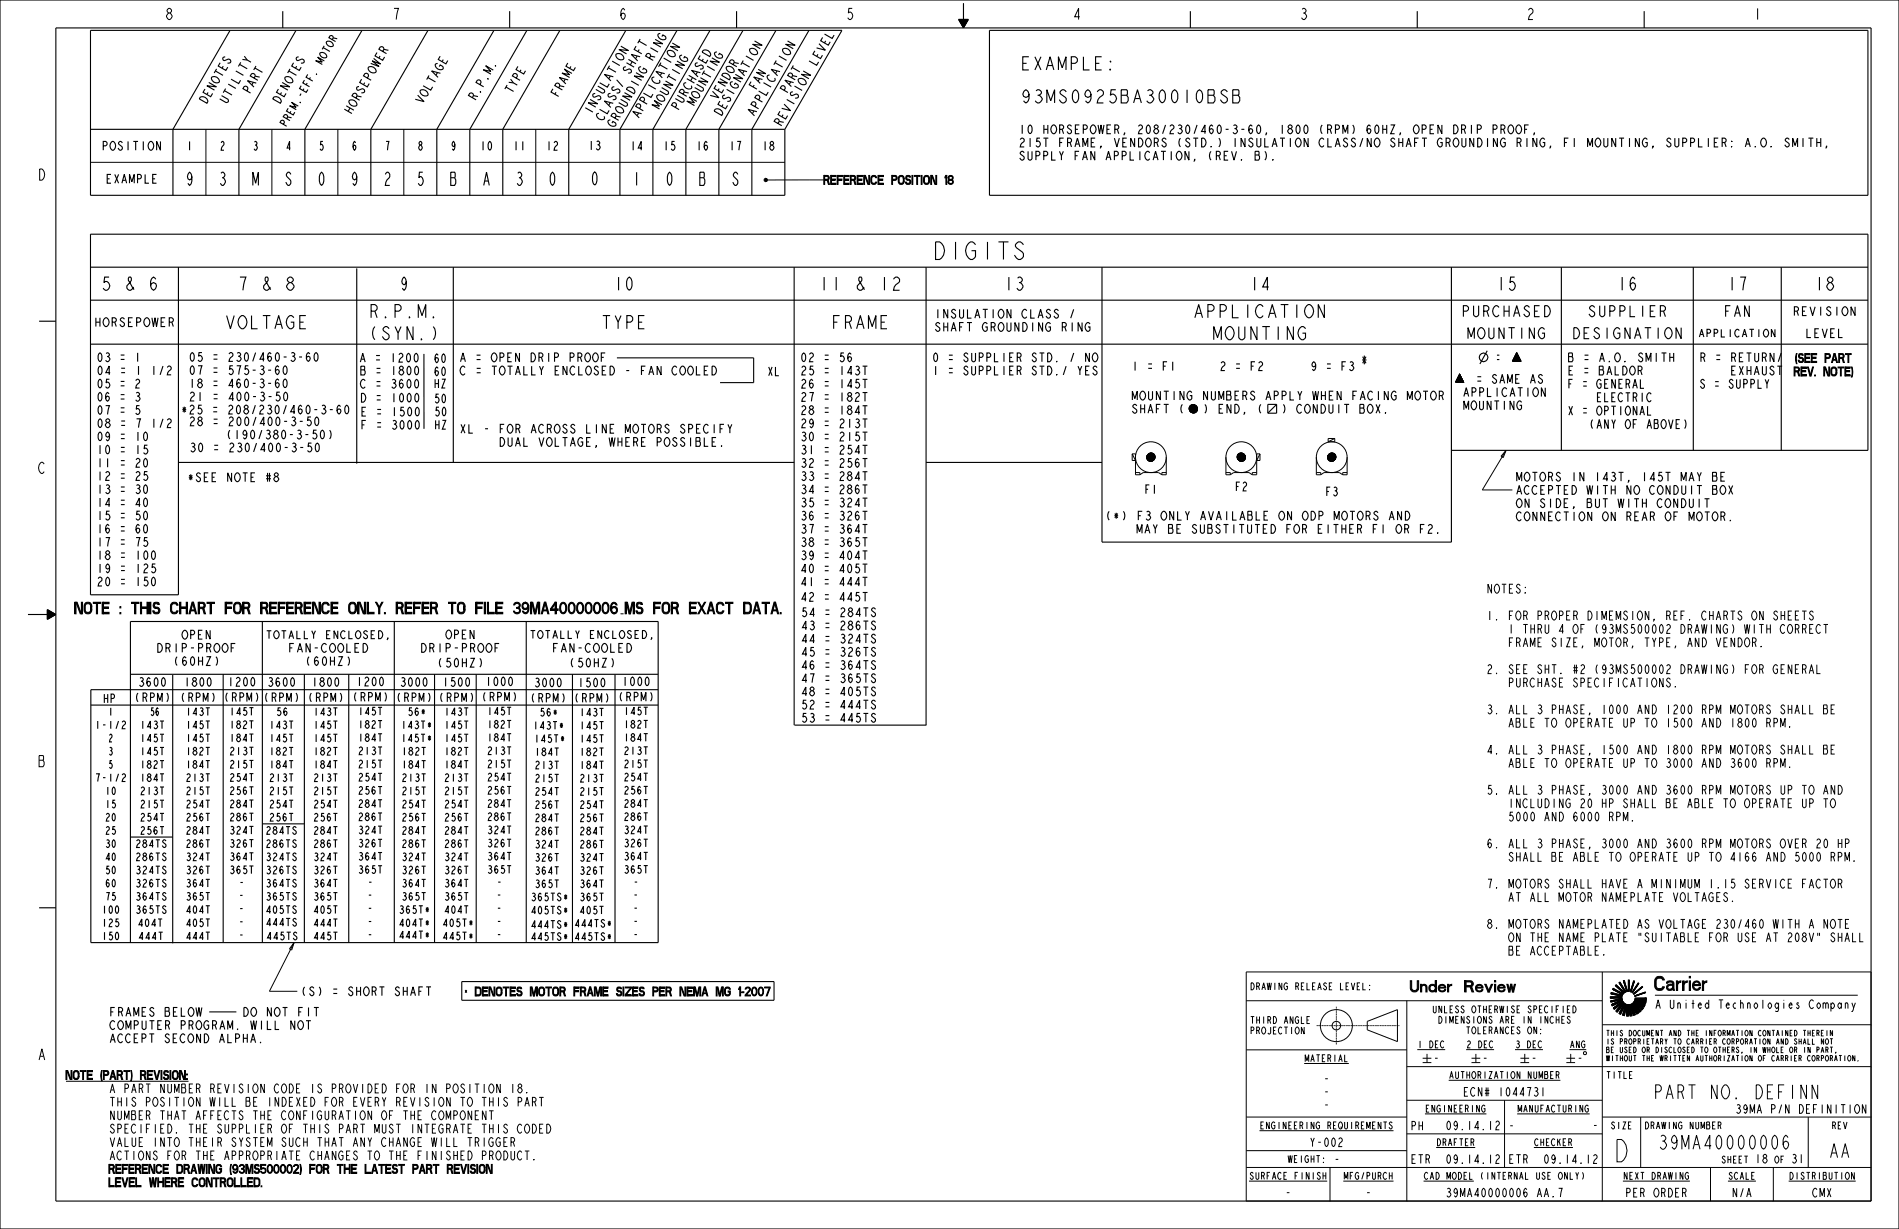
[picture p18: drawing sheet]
<svg xmlns="http://www.w3.org/2000/svg" width="864mm" height="559mm" viewBox="0 0 864 559" stroke-linecap="round" stroke-linejoin="round" font-family="sans-serif">
<defs><g id="words">
<text font-size="13.2" x="733" y="528">D</text>
<text font-size="10.4" x="424" y="118">DIGITS</text>
<g font-size="8.3">
<text x="752" y="450">Carrier</text>
<text x="753" y="500">PART NO. DEFINN</text>
<text x="755" y="523">39MA40000006</text>
<text x="832" y="526">AA</text>
</g>
<g font-size="7.8">
<text x="464" y="32">EXAMPLE:</text>
<text x="464" y="47">93MS0925BA30010BSB</text>
<text x="84" y="84">9</text>
<text x="99" y="84">3</text>
<text x="114" y="84">M</text>
<text x="129" y="84">S</text>
<text x="144" y="84">0</text>
<text x="159" y="84">9</text>
<text x="174" y="84">2</text>
<text x="189" y="84">5</text>
<text x="204" y="84">B</text>
<text x="219" y="84">A</text>
<text x="234" y="84">3</text>
<text x="249" y="84">0</text>
<text x="268" y="84">0</text>
<text x="288" y="84">1</text>
<text x="303" y="84">0</text>
<text x="318" y="84">B</text>
<text x="333" y="84">S</text>
<text x="46" y="132">5 &amp; 6</text>
<text x="108" y="132">7 &amp; 8</text>
<text x="182" y="132">9</text>
<text x="279" y="132">10</text>
<text x="372" y="132">11 &amp; 12</text>
<text x="456" y="132">13</text>
<text x="568" y="132">14</text>
<text x="680" y="132">15</text>
<text x="735" y="132">16</text>
<text x="785" y="132">17</text>
<text x="825" y="132">18</text>
<text x="102" y="149">VOLTAGE</text>
<text x="167" y="144">R.P.M.</text>
<text x="273" y="149">TYPE</text>
<text x="378" y="149">FRAME</text>
<text x="542" y="144">APPLICATION</text>
<text x="167" y="154">(SYN.)</text>
<text x="551" y="154">MOUNTING</text>
<text x="618" y="167">*</text>
</g>
<g font-size="6.8">
<text x="34" y="279">NOTE : THIS CHART FOR REFERENCE ONLY. REFER TO FILE 39MA40000006_MS FOR EXACT</text>
<text x="338" y="279">DATA.</text>
</g>
<g font-size="6.6">
<text x="75" y="9">8</text>
<text x="178" y="9">7</text>
<text x="281" y="9">6</text>
<text x="385" y="9">5</text>
<text x="488" y="9">4</text>
<text x="591" y="9">3</text>
<text x="694" y="9">2</text>
<text x="797" y="9">1</text>
<text x="17" y="82">D</text>
<text x="17" y="215">C</text>
<text x="17" y="349">B</text>
<text x="641" y="451">Under</text>
<text x="671" y="451">Review</text>
<text x="17" y="482">A</text>
</g>
<g font-size="6.5">
<text x="664" y="144">PURCHASED</text>
<text x="722" y="144">SUPPLIER</text>
<text x="784" y="144">FAN</text>
<text x="667" y="154">MOUNTING</text>
<text x="715" y="154">DESIGNATION</text>
</g>
<g font-size="5.3">
<text x="375" y="84">REFERENCE POSITION 18</text>
<text x="815" y="165">(SEE PART</text>
<text x="814" y="171">REV. NOTE)</text>
<text x="713" y="177">F = GENERAL</text>
<text x="773" y="177">S = SUPPLY</text>
<text x="725" y="183">ELECTRIC</text>
<text x="713" y="189">X = OPTIONAL</text>
<text x="722" y="195">(ANY OF ABOVE)</text>
<text x="676" y="270">NOTES:</text>
<text x="676" y="282">1. FOR PROPER DIMEMSION, REF. CHARTS ON SHEETS</text>
<text x="685" y="288">1 THRU 4 OF (93MS500002 DRAWING) WITH CORRECT</text>
<text x="685" y="294">FRAME SIZE, MOTOR, TYPE, AND VENDOR.</text>
<text x="676" y="306">2. SEE SHT. #2 (93MS500002 DRAWING) FOR GENERAL</text>
<text x="685" y="312">PURCHASE SPECIFICATIONS.</text>
<text x="676" y="325">3. ALL 3 PHASE, 1000 AND 1200 RPM MOTORS SHALL BE</text>
<text x="685" y="331">ABLE TO OPERATE UP TO 1500 AND 1800 RPM.</text>
<text x="676" y="343">4. ALL 3 PHASE, 1500 AND 1800 RPM MOTORS SHALL BE</text>
<text x="685" y="349">ABLE TO OPERATE UP TO 3000 AND 3600 RPM.</text>
<text x="676" y="361">5. ALL 3 PHASE, 3000 AND 3600 RPM MOTORS UP TO AND</text>
<text x="685" y="367">INCLUDING 20 HP SHALL BE ABLE TO OPERATE UP TO</text>
<text x="685" y="373">5000 AND 6000 RPM.</text>
<text x="676" y="386">6. ALL 3 PHASE, 3000 AND 3600 RPM MOTORS OVER 20 HP</text>
<text x="685" y="392">SHALL BE ABLE TO OPERATE UP TO 4166 AND 5000 RPM.</text>
<text x="676" y="404">7. MOTORS SHALL HAVE A MINIMUM 1.15 SERVICE FACTOR</text>
<text x="685" y="410">AT ALL MOTOR NAMEPLATE VOLTAGES.</text>
<text x="676" y="422">8. MOTORS NAMEPLATED AS VOLTAGE 230/460 WITH A NOTE</text>
<text x="685" y="428">ON THE NAME PLATE &quot;SUITABLE FOR USE AT 208V&quot; SHALL</text>
<text x="685" y="434">BE ACCEPTABLE.</text>
<text x="212" y="453">* DENOTES MOTOR FRAME SIZES PER NEMA MG 1-2007</text>
<text x="30" y="491">NOTE (PART) REVISION:</text>
<text x="49" y="497">A PART NUMBER REVISION CODE IS PROVIDED FOR IN POSITION 18.</text>
<text x="49" y="503">THIS POSITION WILL BE INDEXED FOR EVERY REVISION TO THIS PART</text>
<text x="49" y="509">NUMBER THAT AFFECTS THE CONFIGURATION OF THE COMPONENT</text>
<text x="49" y="515">SPECIFIED. THE SUPPLIER OF THIS PART MUST INTEGRATE THIS CODED</text>
<text x="49" y="521">VALUE INTO THEIR SYSTEM SUCH THAT ANY CHANGE WILL TRIGGER</text>
<text x="49" y="527">ACTIONS FOR THE APPROPRIATE CHANGES TO THE FINISHED PRODUCT.</text>
<text x="49" y="534">REFERENCE DRAWING (93MS500002) FOR THE LATEST PART REVISION</text>
<text x="49" y="540">LEVEL WHERE CONTROLLED.</text>
</g>
<g font-size="5.2">
<text x="296" y="29" transform="rotate(-60 296 29)">RING</text>
<text x="286" y="35" transform="rotate(-60 286 35)">SHAFT</text>
<text x="371" y="31" transform="rotate(-60 371 31)">LEVEL</text>
<text x="344" y="41" transform="rotate(-60 344 41)">FAN</text>
<text x="94" y="48" transform="rotate(-60 94 48)">DENOTES</text>
<text x="103" y="48" transform="rotate(-60 103 48)">UTILITY</text>
<text x="114" y="43" transform="rotate(-60 114 43)">PART</text>
<text x="127" y="48" transform="rotate(-60 127 48)">DENOTES</text>
<text x="192" y="48" transform="rotate(-60 192 48)">VOLTAGE</text>
<text x="216" y="46" transform="rotate(-60 216 46)">R.P.M.</text>
<text x="233" y="43" transform="rotate(-60 233 43)">TYPE</text>
<text x="254" y="45" transform="rotate(-60 254 45)">FRAME</text>
<text x="326" y="46" transform="rotate(-60 326 46)">VENDOR</text>
<text x="358" y="43" transform="rotate(-60 358 43)">PART</text>
<text x="160" y="52" transform="rotate(-60 160 52)">HORSEPOWER</text>
<text x="269" y="52" transform="rotate(-60 269 52)">INSULATION</text>
<text x="300" y="50" transform="rotate(-60 300 50)">MOUNTING</text>
<text x="315" y="49" transform="rotate(-60 315 49)">MOUNTING</text>
<text x="328" y="53" transform="rotate(-60 328 53)">DESIGNATION</text>
<text x="343" y="53" transform="rotate(-60 343 53)">APPLICATION</text>
<text x="274" y="55" transform="rotate(-60 274 55)">CLASS/</text>
<text x="279" y="58" transform="rotate(-60 279 58)">GROUNDING</text>
<text x="355" y="58" transform="rotate(-60 355 58)">REVISION</text>
<text x="463" y="61">10 HORSEPOWER, 208/230/460-3-60, 1800 (RPM) 60HZ, OPEN DRIP PROOF,</text>
<text x="46" y="68">POSITION</text>
<text x="85" y="68">1</text>
<text x="100" y="68">2</text>
<text x="115" y="68">3</text>
<text x="130" y="68">4</text>
<text x="145" y="68">5</text>
<text x="160" y="68">6</text>
<text x="175" y="68">7</text>
<text x="190" y="68">8</text>
<text x="205" y="68">9</text>
<text x="218" y="68">10</text>
<text x="233" y="68">11</text>
<text x="248" y="68">12</text>
<text x="267" y="68">13</text>
<text x="286" y="68">14</text>
<text x="301" y="68">15</text>
<text x="316" y="68">16</text>
<text x="331" y="68">17</text>
<text x="346" y="68">18</text>
<text x="463" y="67">215T FRAME, VENDORS (STD.) INSULATION CLASS/NO SHAFT GROUNDING RING, F1</text>
<text x="721" y="67">MOUNTING, SUPPLIER: A.O. SMITH,</text>
<text x="463" y="73">SUPPLY FAN APPLICATION, (REV. B).</text>
<text x="48" y="83">EXAMPLE</text>
<text x="815" y="143">REVISION</text>
<text x="43" y="148">HORSEPOWER</text>
<text x="425" y="145">INSULATION CLASS /</text>
<text x="425" y="151">SHAFT GROUNDING RING</text>
<text x="821" y="153">LEVEL</text>
<text x="44" y="164">03 = 1</text>
<text x="86" y="164">05 = 230/460-3-60</text>
<text x="163" y="165">A = 1200</text>
<text x="197" y="165">60</text>
<text x="209" y="164">A = OPEN DRIP PROOF</text>
<text x="364" y="164">02 = 56</text>
<text x="424" y="164">0 = SUPPLIER STD. / NO</text>
<text x="680" y="164">=</text>
<text x="713" y="164">B = A.O. SMITH</text>
<text x="773" y="164">R = RETURN/</text>
<text x="44" y="170">04 = 1 1/2</text>
<text x="86" y="170">07 = 575-3-60</text>
<text x="163" y="171">B = 1800</text>
<text x="197" y="171">60</text>
<text x="209" y="170">C = TOTALLY ENCLOSED - FAN COOLED</text>
<text x="349" y="171">XL</text>
<text x="364" y="170">25 = 143T</text>
<text x="424" y="170">1 = SUPPLIER STD./ YES</text>
<text x="514" y="168">1 = F1</text>
<text x="554" y="168">2 = F2</text>
<text x="596" y="168">9 = F3</text>
<text x="713" y="170">E = BALDOR</text>
<text x="786" y="170">EXHAUST</text>
<text x="44" y="176">05 = 2</text>
<text x="86" y="176">18 = 460-3-60</text>
<text x="163" y="177">C = 3600</text>
<text x="197" y="176">HZ</text>
<text x="364" y="176">26 = 145T</text>
<text x="671" y="174">= SAME AS</text>
<text x="44" y="182">06 = 3</text>
<text x="86" y="182">21 = 400-3-50</text>
<text x="164" y="183">D = 1000</text>
<text x="197" y="183">50</text>
<text x="364" y="182">27 = 182T</text>
<text x="514" y="182">MOUNTING NUMBERS APPLY WHEN FACING M</text>
<text x="643" y="182">OTOR</text>
<text x="665" y="180">APPLICATION</text>
<text x="44" y="188">07 = 5</text>
<text x="82" y="188">*25 = 208/230/460-3-60</text>
<text x="164" y="189">E = 1500</text>
<text x="197" y="189">50</text>
<text x="364" y="188">28 = 184T</text>
<text x="514" y="188">SHAFT (</text>
<text x="546" y="188">) END, (</text>
<text x="580" y="188">) CONDUIT BOX.</text>
<text x="665" y="186">MOUNTING</text>
<text x="44" y="194">08 = 7 1/2</text>
<text x="86" y="194">28 = 200/400-3-50</text>
<text x="164" y="195">F = 3000</text>
<text x="197" y="195">HZ</text>
<text x="209" y="197">XL - FOR ACROSS LINE MOTORS SPECIFY</text>
<text x="364" y="194">29 = 213T</text>
<text x="44" y="200">09 = 10</text>
<text x="103" y="200">(190/380-3-50)</text>
<text x="226" y="203">DUAL VOLTAGE, WHERE POSSIBLE.</text>
<text x="364" y="200">30 = 215T</text>
<text x="44" y="206">10 = 15</text>
<text x="86" y="205">30 = 230/400-3-50</text>
<text x="364" y="206">31 = 254T</text>
<text x="44" y="212">11 = 20</text>
<text x="364" y="212">32 = 256T</text>
<text x="44" y="218">12 = 25</text>
<text x="85" y="219">*SEE NOTE #8</text>
<text x="364" y="218">33 = 284T</text>
<text x="689" y="219">MOTORS IN 143T, 145T MAY BE</text>
<text x="44" y="224">13 = 30</text>
<text x="364" y="224">34 = 286T</text>
<text x="520" y="224">F1</text>
<text x="561" y="223">F2</text>
<text x="603" y="225">F3</text>
<text x="689" y="225">ACCEPTED WITH NO CONDUIT BOX</text>
<text x="44" y="230">14 = 40</text>
<text x="364" y="230">35 = 324T</text>
<text x="689" y="231">ON SIDE, BUT WITH CONDUIT</text>
<text x="44" y="236">15 = 50</text>
<text x="364" y="236">36 = 326T</text>
<text x="502" y="236">(*)</text>
<text x="516" y="236">F3 ONLY AVAILABLE ON ODP MOTORS</text>
<text x="631" y="236">AND</text>
<text x="689" y="237">CONNECTION ON REAR OF MOTOR.</text>
<text x="44" y="242">16 = 60</text>
<text x="364" y="242">37 = 364T</text>
<text x="516" y="242">MAY BE SUBSTITUTED FOR EITHER F1 OR</text>
<text x="645" y="242">F2.</text>
<text x="44" y="248">17 = 75</text>
<text x="364" y="248">38 = 365T</text>
<text x="44" y="254">18 = 100</text>
<text x="364" y="254">39 = 404T</text>
<text x="44" y="260">19 = 125</text>
<text x="364" y="260">40 = 405T</text>
<text x="44" y="266">20 = 150</text>
<text x="364" y="266">41 = 444T</text>
<text x="364" y="273">42 = 445T</text>
<text x="364" y="280">54 = 284TS</text>
<text x="364" y="286">43 = 286TS</text>
<text x="82" y="291">OPEN</text>
<text x="202" y="290">OPEN</text>
<text x="364" y="292">44 = 324TS</text>
<text x="71" y="297">DRIP-PROOF</text>
<text x="131" y="297">FAN-COOLED</text>
<text x="191" y="297">DRIP-PROOF</text>
<text x="251" y="297">FAN-COOLED</text>
<text x="364" y="298">45 = 326TS</text>
<text x="78" y="303">(60HZ)</text>
<text x="138" y="303">(60HZ)</text>
<text x="198" y="303">(50HZ)</text>
<text x="258" y="303">(50HZ)</text>
<text x="364" y="304">46 = 364TS</text>
<text x="103" y="312">1200</text>
<text x="162" y="312">1200</text>
<text x="221" y="312">1000</text>
<text x="283" y="312">1000</text>
<text x="364" y="310">47 = 365TS</text>
<text x="63" y="312">3600</text>
<text x="83" y="312">1800</text>
<text x="121" y="312">3600</text>
<text x="141" y="312">1800</text>
<text x="182" y="312">3000</text>
<text x="201" y="312">1500</text>
<text x="243" y="312">3000</text>
<text x="263" y="312">1500</text>
<text x="364" y="316">48 = 405TS</text>
<text x="47" y="320">HP</text>
<text x="61" y="319">(RPM)</text>
<text x="82" y="319">(RPM)</text>
<text x="101" y="319">(RPM)</text>
<text x="120" y="319">(RPM)</text>
<text x="140" y="319">(RPM)</text>
<text x="160" y="319">(RPM)</text>
<text x="180" y="319">(RPM)</text>
<text x="199" y="319">(RPM)</text>
<text x="219" y="319">(RPM)</text>
<text x="241" y="319">(RPM)</text>
<text x="261" y="319">(RPM)</text>
<text x="281" y="319">(RPM)</text>
<text x="364" y="322">52 = 444TS</text>
<text x="364" y="328">53 = 445TS</text>
<text x="137" y="453">(S) = SHORT SHAFT</text>
<text x="752" y="459">A United Technologies Company</text>
<text x="50" y="462">FRAMES BELOW</text>
<text x="109" y="462">DO NOT FIT</text>
<text x="50" y="468">COMPUTER PROGRAM. WILL NOT</text>
<text x="50" y="474">ACCEPT SECOND ALPHA.</text>
<text x="652" y="483">-</text>
<text x="674" y="483">-</text>
<text x="696" y="483">-</text>
<text x="717" y="483">-</text>
<text x="602" y="492">-</text>
<text x="602" y="498">-</text>
<text x="665" y="498">ECN# 1044731</text>
<text x="602" y="504">-</text>
<text x="790" y="506">39MA P/N DEFINITION</text>
<text x="641" y="514">PH</text>
<text x="658" y="514">09.14.12</text>
<text x="686" y="514">-</text>
<text x="724" y="514">-</text>
<text x="596" y="521">Y-002</text>
<text x="606" y="529">-</text>
<text x="641" y="529">ETR</text>
<text x="658" y="529">09.14.12</text>
<text x="686" y="529">ETR</text>
<text x="702" y="529">09.14.12</text>
<text x="798" y="529">18</text>
<text x="815" y="529">31</text>
<text x="584" y="544">-</text>
<text x="621" y="544">-</text>
<text x="658" y="544">39MA40000006</text>
<text x="699" y="544">AA.7</text>
<text x="739" y="544">PER ORDER</text>
<text x="788" y="544">N/A</text>
<text x="824" y="544">CMX</text>
</g>
<g font-size="4.7">
<text x="121" y="290">TOTALLY</text>
<text x="147" y="290">ENCLOSED,</text>
<text x="241" y="290">TOTALLY</text>
<text x="267" y="290">ENCLOSED,</text>
</g>
<g font-size="4.6">
<text x="130" y="58" transform="rotate(-60 130 58)">PREM.-EFF. MOTOR</text>
<text x="772" y="153">APPLICATION</text>
<text x="49" y="325">1</text>
<text x="68" y="325">56</text>
<text x="84" y="325">143T</text>
<text x="104" y="325">145T</text>
<text x="125" y="325">56</text>
<text x="142" y="325">143T</text>
<text x="163" y="325">145T</text>
<text x="185" y="325">56*</text>
<text x="202" y="325">143T</text>
<text x="221" y="325">145T</text>
<text x="245" y="326">56*</text>
<text x="263" y="326">143T</text>
<text x="283" y="325">145T</text>
<text x="43" y="331">1-1/2</text>
<text x="63" y="331">143T</text>
<text x="84" y="331">145T</text>
<text x="104" y="331">182T</text>
<text x="122" y="331">143T</text>
<text x="142" y="331">145T</text>
<text x="163" y="331">182T</text>
<text x="182" y="331">143T*</text>
<text x="202" y="331">145T</text>
<text x="221" y="331">182T</text>
<text x="242" y="332">143T*</text>
<text x="263" y="332">145T</text>
<text x="283" y="331">182T</text>
<text x="49" y="337">2</text>
<text x="63" y="337">145T</text>
<text x="84" y="337">145T</text>
<text x="104" y="337">184T</text>
<text x="122" y="337">145T</text>
<text x="142" y="337">145T</text>
<text x="163" y="337">184T</text>
<text x="182" y="337">145T*</text>
<text x="202" y="337">145T</text>
<text x="221" y="337">184T</text>
<text x="243" y="338">145T*</text>
<text x="263" y="338">145T</text>
<text x="283" y="337">184T</text>
<text x="49" y="343">3</text>
<text x="63" y="343">145T</text>
<text x="84" y="343">182T</text>
<text x="104" y="343">213T</text>
<text x="122" y="343">182T</text>
<text x="142" y="343">182T</text>
<text x="163" y="343">213T</text>
<text x="182" y="343">182T</text>
<text x="202" y="343">182T</text>
<text x="221" y="343">213T</text>
<text x="243" y="344">184T</text>
<text x="263" y="344">182T</text>
<text x="283" y="343">213T</text>
<text x="49" y="349">5</text>
<text x="63" y="349">182T</text>
<text x="84" y="349">184T</text>
<text x="104" y="349">215T</text>
<text x="122" y="349">184T</text>
<text x="142" y="349">184T</text>
<text x="163" y="349">215T</text>
<text x="182" y="349">184T</text>
<text x="202" y="349">184T</text>
<text x="221" y="349">215T</text>
<text x="243" y="350">213T</text>
<text x="263" y="350">184T</text>
<text x="283" y="349">215T</text>
<text x="43" y="355">7-1/2</text>
<text x="63" y="355">184T</text>
<text x="84" y="355">213T</text>
<text x="104" y="355">254T</text>
<text x="122" y="355">213T</text>
<text x="142" y="355">213T</text>
<text x="163" y="355">254T</text>
<text x="182" y="355">213T</text>
<text x="202" y="355">213T</text>
<text x="221" y="355">254T</text>
<text x="243" y="356">215T</text>
<text x="263" y="356">213T</text>
<text x="283" y="355">254T</text>
<text x="48" y="361">10</text>
<text x="63" y="361">213T</text>
<text x="84" y="361">215T</text>
<text x="104" y="361">256T</text>
<text x="122" y="361">215T</text>
<text x="142" y="361">215T</text>
<text x="163" y="361">256T</text>
<text x="182" y="361">215T</text>
<text x="202" y="361">215T</text>
<text x="221" y="361">256T</text>
<text x="243" y="362">254T</text>
<text x="263" y="362">215T</text>
<text x="283" y="361">256T</text>
<text x="48" y="367">15</text>
<text x="63" y="367">215T</text>
<text x="84" y="367">254T</text>
<text x="104" y="367">284T</text>
<text x="122" y="367">254T</text>
<text x="142" y="367">254T</text>
<text x="163" y="367">284T</text>
<text x="182" y="367">254T</text>
<text x="202" y="367">254T</text>
<text x="221" y="367">284T</text>
<text x="243" y="368">256T</text>
<text x="263" y="368">254T</text>
<text x="283" y="367">284T</text>
<text x="48" y="373">20</text>
<text x="63" y="373">254T</text>
<text x="84" y="373">256T</text>
<text x="104" y="373">286T</text>
<text x="122" y="373">256T</text>
<text x="142" y="373">256T</text>
<text x="163" y="373">286T</text>
<text x="182" y="373">256T</text>
<text x="202" y="373">256T</text>
<text x="221" y="373">286T</text>
<text x="243" y="374">284T</text>
<text x="263" y="374">256T</text>
<text x="283" y="373">286T</text>
<text x="48" y="379">25</text>
<text x="63" y="379">256T</text>
<text x="84" y="379">284T</text>
<text x="104" y="379">324T</text>
<text x="121" y="379">284TS</text>
<text x="142" y="379">284T</text>
<text x="163" y="379">324T</text>
<text x="182" y="379">284T</text>
<text x="202" y="379">284T</text>
<text x="221" y="379">324T</text>
<text x="243" y="380">286T</text>
<text x="263" y="380">284T</text>
<text x="283" y="379">324T</text>
<text x="48" y="385">30</text>
<text x="61" y="385">284TS</text>
<text x="84" y="385">286T</text>
<text x="104" y="385">326T</text>
<text x="121" y="385">286TS</text>
<text x="142" y="385">286T</text>
<text x="163" y="385">326T</text>
<text x="182" y="385">286T</text>
<text x="202" y="385">286T</text>
<text x="221" y="385">326T</text>
<text x="243" y="386">324T</text>
<text x="263" y="386">286T</text>
<text x="283" y="385">326T</text>
<text x="48" y="391">40</text>
<text x="61" y="391">286TS</text>
<text x="84" y="391">324T</text>
<text x="104" y="391">364T</text>
<text x="121" y="391">324TS</text>
<text x="142" y="391">324T</text>
<text x="163" y="391">364T</text>
<text x="182" y="391">324T</text>
<text x="202" y="391">324T</text>
<text x="221" y="391">364T</text>
<text x="243" y="392">326T</text>
<text x="263" y="392">324T</text>
<text x="283" y="391">364T</text>
<text x="48" y="397">50</text>
<text x="61" y="397">324TS</text>
<text x="84" y="397">326T</text>
<text x="104" y="397">365T</text>
<text x="121" y="397">326TS</text>
<text x="142" y="397">326T</text>
<text x="163" y="397">365T</text>
<text x="182" y="397">326T</text>
<text x="202" y="397">326T</text>
<text x="221" y="397">365T</text>
<text x="243" y="398">364T</text>
<text x="263" y="398">326T</text>
<text x="283" y="397">365T</text>
<text x="48" y="403">60</text>
<text x="61" y="403">326TS</text>
<text x="84" y="403">364T</text>
<text x="108" y="403">-</text>
<text x="121" y="403">364TS</text>
<text x="142" y="403">364T</text>
<text x="167" y="403">-</text>
<text x="182" y="403">364T</text>
<text x="202" y="403">364T</text>
<text x="226" y="403">-</text>
<text x="243" y="404">365T</text>
<text x="263" y="404">364T</text>
<text x="288" y="403">-</text>
<text x="48" y="409">75</text>
<text x="61" y="409">364TS</text>
<text x="84" y="409">365T</text>
<text x="108" y="409">-</text>
<text x="121" y="409">365TS</text>
<text x="142" y="409">365T</text>
<text x="167" y="409">-</text>
<text x="182" y="409">365T</text>
<text x="202" y="409">365T</text>
<text x="226" y="409">-</text>
<text x="241" y="410">365TS*</text>
<text x="263" y="410">365T</text>
<text x="288" y="409">-</text>
<text x="46" y="415">100</text>
<text x="61" y="415">365TS</text>
<text x="84" y="415">404T</text>
<text x="108" y="415">-</text>
<text x="121" y="415">405TS</text>
<text x="142" y="415">405T</text>
<text x="167" y="415">-</text>
<text x="181" y="415">365T*</text>
<text x="202" y="415">404T</text>
<text x="226" y="415">-</text>
<text x="241" y="416">405TS*</text>
<text x="263" y="416">405T</text>
<text x="288" y="415">-</text>
<text x="46" y="421">125</text>
<text x="62" y="421">404T</text>
<text x="84" y="421">405T</text>
<text x="108" y="421">-</text>
<text x="121" y="421">444TS</text>
<text x="142" y="421">444T</text>
<text x="167" y="421">-</text>
<text x="181" y="421">404T*</text>
<text x="201" y="421">405T*</text>
<text x="226" y="421">-</text>
<text x="241" y="422">444TS*</text>
<text x="261" y="422">444TS*</text>
<text x="288" y="421">-</text>
<text x="46" y="427">150</text>
<text x="63" y="427">444T</text>
<text x="84" y="427">444T</text>
<text x="108" y="427">-</text>
<text x="121" y="427">445TS</text>
<text x="142" y="427">445T</text>
<text x="167" y="427">-</text>
<text x="181" y="427">444T*</text>
<text x="201" y="427">445T*</text>
<text x="226" y="427">-</text>
<text x="241" y="428">445TS*</text>
<text x="261" y="428">445TS*</text>
<text x="288" y="427">-</text>
</g>
<g font-size="4.1">
<text x="568" y="450">DRAWING RELEASE LEVEL:</text>
<text x="652" y="461">UNLESS OTHERWISE SPECIFIED</text>
<text x="568" y="465">THIRD ANGLE</text>
<text x="654" y="465">DIMENSIONS ARE IN INCHES</text>
<text x="568" y="470">PROJECTION</text>
<text x="667" y="470">TOLERANCES ON:</text>
<text x="645" y="476">1 DEC</text>
<text x="667" y="476">2 DEC</text>
<text x="689" y="476">3 DEC</text>
<text x="714" y="476">ANG</text>
<text x="593" y="483">MATERIAL</text>
<text x="659" y="490">AUTHORIZATION NUMBER</text>
<text x="730" y="490">TITLE</text>
<text x="648" y="506">ENGINEERING</text>
<text x="690" y="506">MANUFACTURING</text>
<text x="574" y="513">ENGINEERING REQUIREMENTS</text>
<text x="732" y="513">SIZE</text>
<text x="748" y="513">DRAWING NUMBER</text>
<text x="833" y="513">REV</text>
<text x="653" y="521">DRAFTER</text>
<text x="698" y="521">CHECKER</text>
<text x="586" y="529">WEIGHT:</text>
<text x="783" y="529">SHEET</text>
<text x="807" y="529">OF</text>
<text x="568" y="536">SURFACE FINISH</text>
<text x="611" y="536">MFG/PURCH</text>
<text x="648" y="536">CAD MODEL</text>
<text x="673" y="536">(INTERNAL USE ONLY)</text>
<text x="738" y="536">NEXT DRAWING</text>
<text x="786" y="536">SCALE</text>
<text x="814" y="536">DISTRIBUTION</text>
</g>
<g font-size="3.3">
<text x="730" y="471">THIS DOCUMENT AND THE INFORMATION CONTAINED THEREIN</text>
<text x="730" y="475">IS PROPRIETARY TO CARRIER CORPORATION AND SHALL NOT</text>
<text x="730" y="479">BE USED OR DISCLOSED TO OTHERS, IN WHOLE OR IN PART,</text>
<text x="730" y="482">WITHOUT THE WRITTEN AUTHORIZATION OF CARRIER CORPORATION.</text>
</g>
</g></defs>
<g fill="none" stroke="#000" stroke-width=".45">
<path d="M348 81h1v1h-1zM375 82h-26M567 455h162M567 442h284v104h-284zM640 455v91M729 442v104M732 453h6l-6 1zM732 453h6v1h-6zM732 454l6-1v1zM732 455h5l-4 1zM732 455l6-1-1 1zM733 452l5 1z"/>
<path d="M733 451l5 2-5-1zM733 457l5-2zM733 457l5-2-5 2zM733 450l5 2zM734 449l4 3-5-2zM734 458l4-2zM734 458l4-2-4 3zM734 458l4-3v1zM735 448l4 3-1 1zM735 460l3-4-3 4zM735 448l4 3-4-3zM735 448l4 3-1 1-3-4z"/>
<path d="M736 447h1l2 4zM736 447l3 4zM738 454l-6 1 1 1 4-1-4 2 5-2-4 3v1l4-3-3 4 3-4-2 5h1l2-4-1 5h1l1-5v5h1v-4v4h1l-1-4 2 4 1-1-2-3 2 3h1l-2-3 3 2-2-3 3 2v-1l-2-1M738 454v1zM738 454a3 3 0 0 0 3 3 3 3 0 0 0 3-3h5v1h-3h3l-1 1h-2l2 1v1l-3-1M738 455v1zM738 456l-3 4zM738 456h1zM738 446h1l1 5zM738 446l2 5zM738 456l2 1zM738 456l1 1-3 4z"/>
<path d="M739 457h6h-1zM739 457l-2 4h-1zM739 457h6zM739 457h2zM739 457h1l-2 5zM739 457h5h-4zM740 457l3 1h-2zM740 457h4l-1 1zM740 457l-1 5h-1zM740 457l1 1-1 4zM741 458l1 4zM741 458h1z"/>
<path d="M741 458l1 4h-1zM741 458v4h-1zM741 446v5zM741 458h2zM741 457h4zM741 446v5M741 458h1l2 3zM741 458l3 3-1 1zM742 457v-1l3 1zM742 456h3M742 458h1l2 3zM742 458l3 3h-1z"/>
<path d="M742 456h4l-1 1zM743 452l4-3zM743 446l-1 5zM743 446l-2 5zM743 456l3-1h3zM743 456l6-1-3 1zM743 456h3h-4zM743 458l3 2zM743 458l1-1 2 3zM743 453l5-2zM743 455h3l-3 1zM743 455l6-1-3 1z"/>
<path d="M744 454h5l-6 1zM744 457h1l2 1zM744 457l3 1v1zM745 457h-6M745 457l1-1 2 1zM745 457h3v1zM745 447l-3 4zM746 456l3-1-1 1zM746 455l3-1v1zM753 453h92M567 477h73M622 464l14-5v15l-14-6z"/>
<path d="M729 466h122M30 492h56M236 495v-1v-1l1 1v1M240 497h.1M245 499h2M246 499v4M640 485h211M222 505h2M223 505v4M232 519h2l-1-2h-1v4M233 519l1 2M249 511a2 2 0 0 1 1 2 2 2 0 0 1-1 2z"/>
<path d="M567 508h73M640 500h89M640 516h89M684 500v31M729 508h122M746 508v23M822 508v23M239 523h2M243 527h.1M567 523h73M567 531h284M605 531v15"/>
<path d="M778 531v15M806 531v15"/>
<circle cx="608" cy="466" r="7"/>
<circle cx="608" cy="466" r="1.9"/>
<circle cx="236" cy="496" r="1"/>
</g>
<g fill="#000">
<path d="M348 81h1v1h-1zM732 453h6l-6 1zM732 455l6-1-1 1zM733 451l5 2-5-1zM733 457l5-2zM734 449l4 3-5-2zM734 458l4-3v1zM738 456l-3 4zM735 448l4 3-4-3zM736 447h1l2 4zM732 455h5l-4 1zM732 454l6-1v1z"/>
<path d="M738 454v1zM733 452l5 1zM733 457l5-2-5 2zM738 455v1zM733 450l5 2zM734 458l4-2zM734 458l4-2-4 3zM738 456h1zM735 448l4 3-1 1zM735 460l3-4-3 4zM738 446h1l1 5zM738 456l2 1z"/>
<path d="M736 447l3 4zM739 457h6h-1zM739 457l-2 4h-1zM740 457h4l-1 1zM740 457l-1 5h-1zM738 446l2 5zM741 458v4h-1zM739 457h2zM743 446l-2 5zM741 458l1 4zM741 458h1zM745 447l-3 4z"/>
<path d="M741 458h1l2 3zM741 458h2zM743 456h3h-4zM742 456h4l-1 1zM743 452l4-3zM743 455h3l-3 1zM743 456l6-1-3 1zM742 458h1l2 3zM740 457l3 1h-2zM743 446l-1 5zM743 453l5-2zM743 455l6-1-3 1z"/>
<path d="M744 454h5l-6 1zM743 458l1-1 2 3zM739 457h5h-4zM744 457h1l2 1zM745 457l1-1 2 1zM744 457l3 1v1zM745 457h3v1zM743 456l3-1h3zM746 456l3-1-1 1zM746 455l3-1v1zM738 456l1 1-3 4zM739 457h1l-2 5z"/>
<path d="M740 457l1 1-1 4zM741 458l1 4h-1zM741 458l3 3-1 1zM742 458l3 3h-1zM743 458l3 2z"/>
</g>
<path d="M608 458v17M599 466h37" fill="none" stroke="#000" stroke-width=".45" stroke-dasharray=".1 .1 .4 .1" stroke-linecap="butt"/>
<g fill="none" stroke="#000" stroke-width=".51">
<path d="M0 0h864v559h-864zM129 5v8M232 5v8M335 5v8M436 9h4l-2 4M436 9l2 4M436 9h4M436 9l2 3 2-3M436 9h4l-2 3-1-3M437 9h2l-1 3M437 9l1 2M437 10h2"/>
<path d="M438 10h1l-1 1M438 10v1M438 10h.1M438 1v12M439 10l-1 1-1-1M541 5v8M645 5v8M748 5v8M851 13v533h-826v-533h826M18 146h7M13 279h12M22 277l3 2-3 3z"/>
<path d="M22 277l3 2-3 2M22 278v3M22 278l3 1M22 278v3l3-2M22 278l2 1-2 2M22 278l2 1-2 1M22 279v1l2-1M22 279h1l-1 1M23 279v1v-1M23 279h.1M101 307v122M159 307v122"/>
<path d="M217 307v122M280 307v122M361 330h60M18 413h7"/>
</g>
<path d="M210 446h142v9h-142z" fill="none" stroke="#000" stroke-width=".5"/>
<!-- layer: 0 -->
<path d="M193 161v34M343 163v11" fill="none" stroke="#000" stroke-width=".51"/>
<!-- layer: 1 -->
<path d="M281 163h62M327 174h16M690 160l2 4h-4zM577 184h4l-4 4zM577 188h4" fill="none" stroke="#000" stroke-width=".51"/>
<!-- layer: 11 -->
<g fill="none" stroke="#000" stroke-width=".51">
<path d="M41 14h342l-26 45v30h-316zM105 14l-26 45v30M135 14l-26 45v30M165 14l-26 45v30M195 14l-26 45v30M225 14l-26 45v30M240 14l-26 45v30M255 14l-26 45v30M285 14l-26 45v30M308 14l-26 45v30M323 14l-26 45v30M338 14l-26 45v30"/>
<path d="M353 14l-26 45v30M368 14l-26 45v30M450 14h399v75h-399zM41 59h316M41 136h808M41 121h808M81 121v149h-40v-164h808v99h-189M162 122v89M206 121v89M361 121v209M421 121v209M501 121v125h159v-125"/>
<path d="M710 121v84M770 121v84M810 121v84M41 156h808M81 210h280M421 210h80M119 283v146M179 283v146M239 283v146M59 307h240M79 307v122M138 307v122"/>
<path d="M198 307v122M260 307v122M299 314h-258v115h258v-146h-240v146M41 321h258M119 375h19M59 381h20M95 460h12"/>
</g>
<g fill="none" stroke="#000" stroke-width=".45">
<path d="M94 59v30M124 59v30M154 59v30M184 59v30M244 59v30M41 74h316M607 199l-3 2M607 199v2h-3M607 199h-3v2M515 206h1v10h2M515 206l1 3h-1zM516 215h2v1"/>
<path d="M528 216l-1-1h-7l-2 1M530 215h-2v1M530 208v8h-2M558 208v8h2M558 215h2v1M560 216l1-1h7l2 1M572 215h-2v1M573 206h-1v10h-2M573 206v3h-1zM599 208v8h2M599 215h2v1M611 216l-2-1h-7l-1 1"/>
<path d="M613 215h-2v1M613 208v8h-2M685 205l-1 3-1-1zM685 205l-11 18h14M134 429l-11 22h12M134 429l-1 3-1-1z"/>
<circle cx="523" cy="208" r="7"/>
<circle cx="564" cy="208" r="7"/>
<circle cx="606" cy="208" r="7"/>
</g>
<!-- layer: 5 -->
<g fill="none" stroke="#000" stroke-width=".45">
<path d="M663 174l2-2-2 2M664 170h.1M664 170l-1 1M664 170l-1 2M664 171l-1 1M664 171l-2 2M664 171l-2 3M665 171l-3 3M665 172l-3 2M665 172l-2 2M665 172l-1 2M665 173l-1 1"/>
<path d="M665 173v1M666 173l-1 1M666 174h-1M666 174h.1M689 164l2-2-2 2M690 160v1M690 160l-1 1M690 161l-1 1M690 161l-2 2M690 161l-2 3M690 162l-2 2M691 162l-3 2"/>
<path d="M691 162l-2 2M691 163l-2 1M691 163l-1 1M691 163v1M691 164h.1M692 164h-1M692 164h.1M541 187l3-2-2 2M542 184l-1 1M542 184l-1 2M543 184l-2 2M543 184l-2 3"/>
<path d="M544 184l-3 3M544 185l-2 3M544 187v1M545 185l-3 3M545 186l-2 2M521 208l3 2M521 208l2 2M521 207l3 3M522 207l2 3M522 209v1M522 206l3 3M523 206l2 3"/>
<path d="M523 206l2 2M524 206l1 2M524 206l1 1M525 209l-3-2 3 2M563 206v1M564 206l-1 1M564 206l-1 2M565 206l-2 2M565 206l-2 3M566 206l-3 3M566 206l-3 3 3-3M566 207l-3 2"/>
<path d="M566 207l-3 3M566 209l-1 1M566 207l-2 3M566 208l-1 2M566 208l-2 2M604 208l2 2M604 208l1 2M604 207l2 3M604 209l1 1M604 207l3 3M604 207l3 2M604 206l3 3"/>
<path d="M605 206l2 3-2-3M605 206l3 3M605 206l3 2M606 206l2 2M606 206l2 1M606 206l1 1M607 210l-3-3 2 3"/>
</g>
<!-- layer: 6 -->
<g fill="none" stroke="#000" stroke-width=".51">
<path d="M306 20l3 2-4-1 3 2M295 39l3 2M304 23a2.2 2.2 0 0 1 2 0 2.2 2.2 0 0 1 1 3 2.2 2.2 0 0 1-3-1 2.2 2.2 0 0 1 0-2zM293 42l3 2 1-1M693 59h1M695 57h-2v4M579 72v1zM698 61v-1l-1 1M711 65h2M713 63h-2v4M716 63v4M831 67l-1-1v1"/>
<path d="M676 159l-3 6M324 166a2 2 0 0 1 2 2 2 2 0 0 1-2 2zM333 193l-1 2M630 188h.1M640 182v-4l1 3 1-3v4M328 203h.1M784 215h-1v4h1M627 233l-1-1-1 1a1.8 1.8 0 0 1 1 2 1.8 1.8 0 0 1 0 1l-1-1M775 227h2M787 236v1zM639 240h2l-1-2h-1v4M640 240l1 2"/>
<path d="M143 458h2M139 464h2"/>
<circle cx="675" cy="162" r="2"/>
</g>
<!-- layer: NOTES3D -->
<path d="M667 446h2a1.4 1.4 0 0 1 1 1 1.4 1.4 0 0 1-1 2h-2v-1h2v-1v-1h-2zM668 448h1l1 3h-1z" fill="#000"/>
<g fill="none" stroke="#000" stroke-width=".45">
<path d="M825 279l-1-1a1.6 1.6 0 0 0-1 2 1.6 1.6 0 0 0 2 1l-1 1-1-1M801 294h.1M829 284h2M830 284v4M826 302v4h2M814 331h.1M833 323h1M834 321h-1v4h1M834 339h-1v4h1M814 349h.1M833 341h1M836 357a2 2 0 0 1 2 2 2 2 0 0 1-2 2z"/>
<path d="M833 364v-1a2.2 2.2 0 0 1 2 2 2.2 2.2 0 0 1-2 2l-1-2zM839 384l2-1-1-2h-1v5M843 392h.1M788 410h.1M836 402l2-1-1-1h-1v4M837 402l1 2M841 418h-2v4h2M839 420h1M846 424v4h1M667 446h2a1.4 1.4 0 0 1 1 1 1.4 1.4 0 0 1-1 2h-2v-1h2v-1v-1h-2zM668 448h1l1 3h-1zM645 477h12"/>
<path d="M649 479v4M667 477h12M671 479v4M689 477h13M693 479v4M714 477h7M714 479v4M720 478l1 1v1l-1-1zM832 472h2M833 472v3M833 468v3l-1-3v3M835 479h.1"/>
<path d="M593 484h20M647 481h4M647 483h4M659 491h51M669 481h4M669 483h4M691 481h4M691 483h4M712 481h4M712 483h4M845 482h.1M573 514h61"/>
<path d="M648 506h28M690 506h33M568 537h36M611 537h23M647 537h23M653 522h18M698 522h17M738 537h31M786 537h13M813 537h31"/>
</g>
<use href="#words"/>
</svg>
